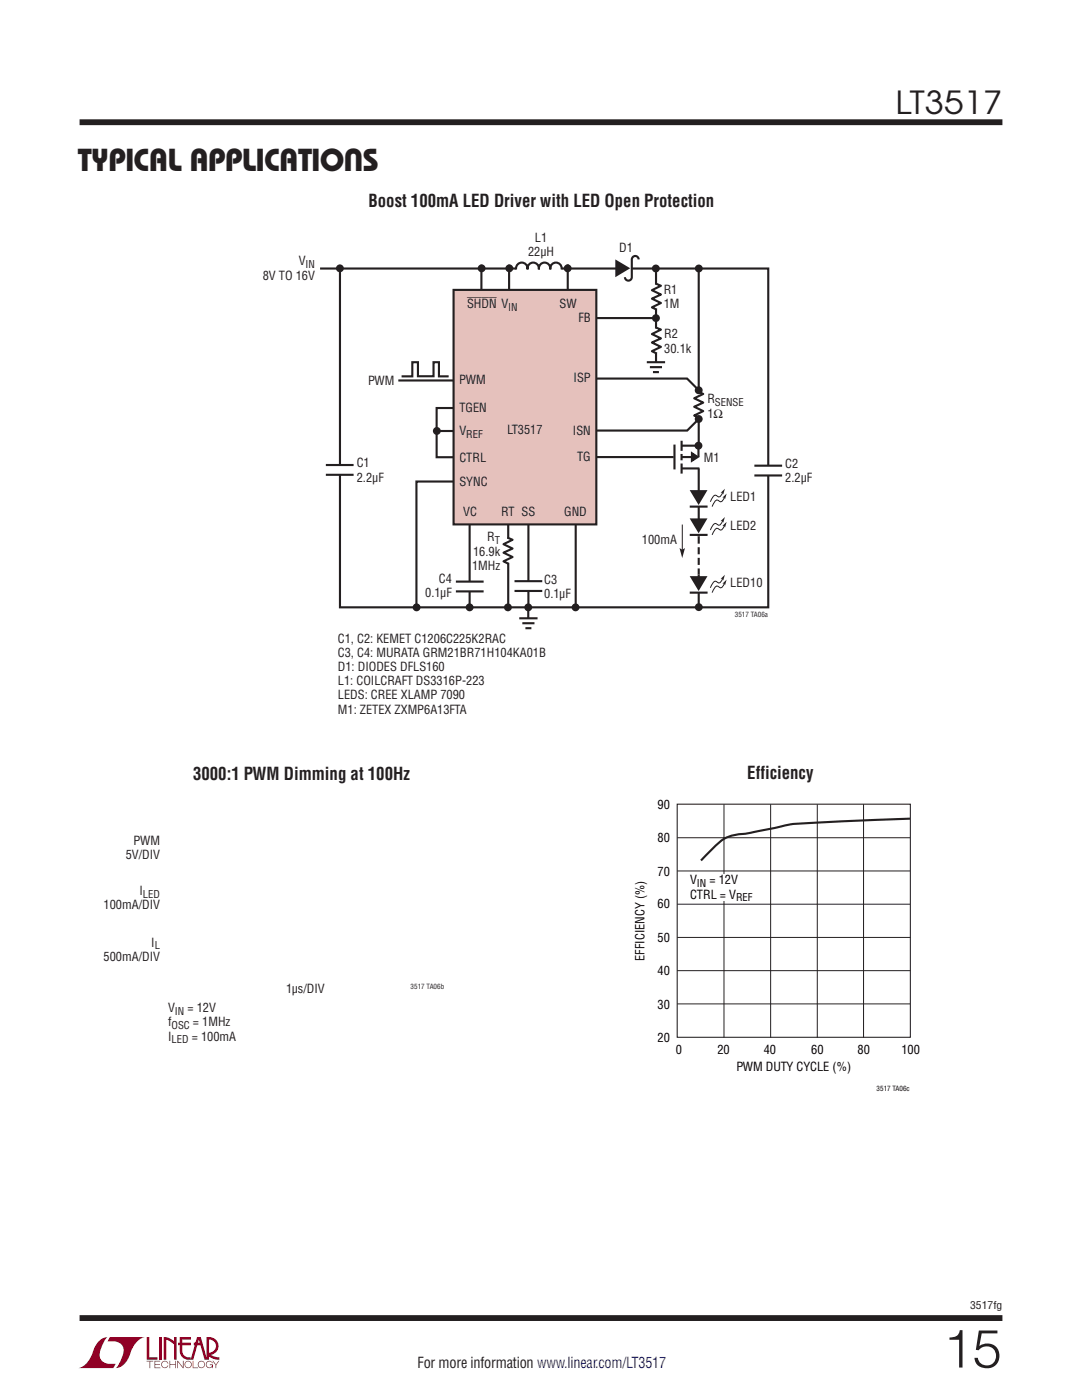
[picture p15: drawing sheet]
<svg xmlns="http://www.w3.org/2000/svg" width="216mm" height="279mm" viewBox="0 0 216 279" stroke-linecap="round" stroke-linejoin="round" font-family="sans-serif">
<defs><g id="words">
<text font-size="10.6" fill="#231f20" x="188.2" y="272.9">15</text>
<g font-size="6.3" fill="#231f20">
<text x="178.7" y="22.8">LT3517</text>
<text x="15.5" y="34.1">TYPICAL APPLICATIONS</text>
</g>
<g font-size="3.5" fill="#231f20">
<text x="73.5" y="41.2">Boost 100mA LED Driver with LED Open Protection</text>
<text x="38.5" y="155.6">3000:1 PWM Dimming at 100Hz</text>
<text x="149.1" y="155.5">Efficiency</text>
</g>
<text font-size="3" fill="#231f20" x="83.3" y="273.1">For more information www.linear.com/LT3517</text>
<g font-size="2.5" fill="#231f20">
<text x="59.6" y="53">V</text>
<text x="105.4" y="51.1">22µH</text>
<text x="106.7" y="48.3">L1</text>
<text x="123.6" y="50.4">D1</text>
<text x="52.4" y="55.8">8V TO 16V</text>
<text x="132.4" y="58.7">R1</text>
<text x="93.2" y="61.6">SHDN V</text>
<text x="111.7" y="61.6">SW</text>
<text x="115.4" y="64.3">FB</text>
<text x="132.4" y="61.6">1M</text>
<text x="132.6" y="67.6">R2</text>
<text x="132.6" y="70.4">30.1k</text>
<text x="73.5" y="76.8">PWM</text>
<text x="91.6" y="76.7">PWM</text>
<text x="114.5" y="76.2">ISP</text>
<text x="91.7" y="82.2">TGEN</text>
<text x="141.2" y="80.5">R</text>
<text x="141.2" y="83.3">1Ω</text>
<text x="91.7" y="86.9">V</text>
<text x="101.2" y="86.5">LT3517</text>
<text x="114.3" y="86.9">ISN</text>
<text x="71.2" y="93.3">C1</text>
<text x="91.7" y="92.2">CTRL</text>
<text x="115.1" y="92.1">TG</text>
<text x="140.4" y="92.2">M1</text>
<text x="156.7" y="93.4">C2</text>
<text x="71.2" y="96.1">2.2µF</text>
<text x="91.7" y="97">SYNC</text>
<text x="145.7" y="100">LED1</text>
<text x="156.7" y="96.2">2.2µF</text>
<text x="92.4" y="102.9">VC</text>
<text x="100" y="102.9">RT SS</text>
<text x="112.6" y="102.9">GND</text>
<text x="145.7" y="105.7">LED2</text>
<text x="94.2" y="113.7">1MHz</text>
<text x="94.4" y="110.9">16.9k</text>
<text x="97.2" y="108.1">R</text>
<text x="128.1" y="108.6">100mA</text>
<text x="84.8" y="119.1">0.1µF</text>
<text x="87.6" y="116.3">C4</text>
<text x="108.6" y="116.5">C3</text>
<text x="108.6" y="119.3">0.1µF</text>
<text x="145.7" y="117.2">LED10</text>
<text x="67.4" y="128.3">C1, C2: KEMET C1206C225K2RAC</text>
<text x="67.4" y="131.1">C3, C4: MURATA GRM21BR71H104KA01B</text>
<text x="67.4" y="133.9">D1: DIODES DFLS160</text>
<text x="67.4" y="136.8">L1: COILCRAFT DS3316P-223</text>
<text x="67.4" y="139.6">LEDS: CREE XLAMP 7090</text>
<text x="67.4" y="142.4">M1: ZETEX ZXMP6A13FTA</text>
<text x="25.1" y="171.5">5V/DIV</text>
<text x="26.7" y="168.7">PWM</text>
<text x="27.8" y="178.7">I</text>
<text x="20.7" y="181.5">100mA/DIV</text>
<text x="20.7" y="191.8">500mA/DIV</text>
<text x="30.2" y="188.9">I</text>
<text x="33.5" y="202">V</text>
<text x="37.4" y="202">= 12V</text>
<text x="57.1" y="198.3">1µs/DIV</text>
<text x="33.5" y="207.7">I</text>
<text x="33.5" y="204.9">f</text>
<text x="38.3" y="207.7">= 100mA</text>
<text x="38.5" y="204.9">= 1MHz</text>
</g>
<g font-size="2.5">
<text x="131.2" y="161.5">90</text>
<text x="131.2" y="168.1">80</text>
<text x="131.2" y="174.7">70</text>
<text x="137.7" y="179.3">CTRL = V</text>
<text x="137.7" y="176.5">V</text>
<text x="141.6" y="176.5">= 12V</text>
<text x="131.2" y="181.2">60</text>
<text x="128.6" y="191.8" transform="rotate(-90 128.6 191.8)">EFFICIENCY (%)</text>
<text x="131.2" y="188">50</text>
<text x="131.2" y="194.6">40</text>
<text x="131.2" y="201.4">30</text>
<text x="131.2" y="207.9">20</text>
<text x="134.8" y="210.3">0</text>
<text x="143.2" y="210.3">20</text>
<text x="146.9" y="213.7">PWM DUTY CYCLE (%)</text>
<text x="152.4" y="210.3">40</text>
<text x="161.9" y="210.3">60</text>
<text x="171.1" y="210.3">80</text>
<text x="179.9" y="210.3">100</text>
</g>
<g font-size="2.1" fill="#231f20">
<text x="61" y="53.5">IN</text>
<text x="101.4" y="62.1">IN</text>
<text x="142.7" y="81">SENSE</text>
<text x="93" y="87.4">REF</text>
<text x="98.7" y="108.6">T</text>
<text x="28.5" y="179.2">LED</text>
<text x="30.9" y="189.5">L</text>
<text x="34.9" y="202.6">IN</text>
<text x="34.2" y="205.4">OSC</text>
<text x="34.2" y="208.2">LED</text>
<text x="193.6" y="261.2">3517fg</text>
</g>
<g font-size="2.1">
<text x="139.1" y="177">IN</text>
<text x="146.9" y="179.9">REF</text>
</g>
<g font-size="1.4" fill="#231f20">
<text x="146.6" y="123.1">3517 TA06a</text>
<text x="81.9" y="197.5">3517 TA06b</text>
</g>
<text font-size="1.4" x="174.9" y="217.8">3517 TA06c</text>
</g></defs>
<g fill="#900126">
<path d="M29.3 266.8h.5v4.1h1.6v.5h-2.1z"/>
<path d="M20 267.4l1-.5h.5h-.1a6.2 6.2 0 0 0-1.5 4 2.58 2.58 0 0 0 3.2 1.3l-.5 .8h-7a4.9 4.9 0 0 0 3.1-3.8l.4-.7z"/>
<path d="M21.9 266.9h7a4.9 4.9 0 0 0-3.1 3.7 3.2 3.2 0 0 1-2.7 2.4h.1a6.2 6.2 0 0 0 1.4-4.1 2.58 2.58 0 0 0-3.1-1.2z"/>
<path d="M31.8 266.8h.5v4.6h-.5z"/>
<path d="M32.7 266.8l1 .2 1 .7v-.9h.5v4.6h-.5v-3.1l-1.5-.9v4h-.5z"/>
<path d="M29.3 271.6h1.3v.1h-.6v1.3h-.2v-1.3h-.5z"/>
<path d="M30.8 271.6h1.2v.1h-1v.5h.9v.2h-.9v.5h1v.1h-1.2z"/>
<path d="M33.8 271.6h.2v.6h1v-.6h.1v1.4h-.1v-.6h-1v.6h-.2z"/>
<path d="M35.4 271.6h.1l1 1.2v-1.2h.1v1.4l-1.1-1.2v1.2h-.1z"/>
<path d="M38.5 271.6h.1v1.3h.9v.1h-1z"/>
<path d="M42.4 271.6h.1l.6 .7 .5-.7h.2l-.7 .8v.6h-.1v-.6z"/>
<path d="M35.9 266.8h2.2v.5h-1.7v.7h1.7v.5h-1.7v1.1a1.32 1.32 0 0 0 1.6 1.3v.5l1.3-4.6h.8l1.1 4.1v-4.1a1.84 1.84 0 0 1 2.3 1.4 1.84 1.84 0 0 1-1.4 2.2l.7 .4 1 .1v.5l-1.2-.2-1.1-.6v-.6a1.34 1.34 0 0 0 1.6-1.2 1.34 1.34 0 0 0-1.4-1.5v4.1h-.9l-.8-2.9h-1.3v-.5h1.2l-.2-.7-1.1 4.1a2.06 2.06 0 0 1-2.7-1.3v-1.6h-.4v-.5h.4z"/>
<path d="M37 271.8a.72 .72 0 0 1 1.2 .1 .72 .72 0 0 1-.4 1.1 .72 .72 0 0 1-1-.7h.2a.59 .59 0 0 0 .8 .5 .59 .59 0 0 0 .2-.9 .59 .59 0 0 0-1 .2v.2h-.2z"/>
<path d="M39.7 271.8a.72 .72 0 0 1 1.1 .1 .72 .72 0 0 1-.4 1.1 .72 .72 0 0 1-.9-.7h.1a.59 .59 0 0 0 .8 .5 .59 .59 0 0 0 .2-.9 .59 .59 0 0 0-1 .2v.2h-.1z"/>
<path d="M41.3 271.8a.72 .72 0 0 1 1.2 .2h-.2a.59 .59 0 0 0-.9-.1 .59 .59 0 0 0 .1 .9 .59 .59 0 0 0 .9-.4h-.5v-.1h.6v.7h-.1v-.3a.73 .73 0 0 1-1.1 .2 .73 .73 0 0 1 0-1.1z"/>
<path d="M32.4 271.8a.71 .71 0 0 1 1.2 .3h-.1a.59 .59 0 0 0-.9-.3 .59 .59 0 0 0-.1 1 .59 .59 0 0 0 .9-.3h.2a.73 .73 0 0 1-1.1 .4 .73 .73 0 0 1-.1-1.1z"/>
</g>
<path d="M15.9 24.4h184.1M15.9 263h184.1" fill="none" stroke="#231f20" stroke-width="1.2" stroke-linecap="butt"/>
<g fill="none" stroke="#231f20" stroke-width=".42">
<path d="M63.9 53.6h89.4v67.6h-85.5v-67.3M130.9 53.6v18.8M139.4 53.6v53.5M79.5 75.9h13.8M87.1 86h4.1M90.5 96.1h-7.4v25M91.2 91.2h43.2M93.4 81.4h-6.3v9.8h4M134.6 88.7v5M136 90.6v1.3M136 88v2M136 88.9h3.5"/>
<path d="M136 93.5h3.6M139.4 88.9v2.3M93.7 103.4v17.5M101.4 102.9v18M105.4 102.9v18M114.9 102.9v18.3M139.4 114.7v6.5"/>
</g>
<path d="M139.4 107.1v7.6" fill="none" stroke="#231f20" stroke-width=".42" stroke-dasharray="1.4 .7" stroke-linecap="butt"/>
<path d="M139.4 88.9v4.6" fill="none" stroke="#fff" stroke-width="1.1" stroke-linecap="butt"/>
<circle cx="139.4" cy="88.9" r=".79" fill="#231f20"/>
<path d="M136 92.5v2M136 91.2h2.3" fill="none" stroke="#231f20" stroke-width=".42"/>
<path d="M138.1 90.5l1 .7-1 .7z" fill="#231f20"/>
<path d="M138.1 90.5l1 .7-1 .7z" fill="none" stroke="#231f20" stroke-width=".49"/>
<path d="M101.4 107.5v4.8" fill="none" stroke="#fff" stroke-width="1.1" stroke-linecap="butt"/>
<path d="M101.3 107.3l1 .4-1.8 .9 1.8 .9-1.8 .8 1.8 .9-1.8 .8 .9 .5" fill="none" stroke="#231f20" stroke-width=".42"/>
<path d="M144.2 98.3l-.5 .8h-.5a.55 .55 0 0 0-.8-.1l-.7 1.1" fill="none" stroke="#231f20" stroke-width=".2"/>
<path d="M143.8 98.4l.8-.8-.3 1.1-.1-.3z" fill="#231f20"/>
<path d="M144.6 99.2l-.6 .9h-.4a.55 .55 0 0 0-.8-.2l-.7 1.2" fill="none" stroke="#231f20" stroke-width=".2"/>
<path d="M144.1 99.3l.9-.8-.3 1.1-.2-.3z" fill="#231f20"/>
<path d="M139.4 98.9v2.2" fill="none" stroke="#fff" stroke-width="1.1" stroke-linecap="butt"/>
<path d="M137.6 97.8h3.6l-1.8 3z" fill="#231f20"/>
<path d="M141.2 101.1h-3.6" fill="none" stroke="#231f20" stroke-width=".42"/>
<g fill="#231f20">
<circle cx="96.1" cy="53.6" r=".79"/>
<circle cx="87.2" cy="86" r=".79"/>
<circle cx="67.8" cy="53.6" r=".79"/>
</g>
<path d="M96.1 52.8v18.7" fill="none" stroke="#231f20" stroke-width=".42"/>
<g fill="#231f20">
<circle cx="101.6" cy="53.6" r=".79"/>
<circle cx="113.3" cy="53.6" r=".79"/>
<circle cx="139.4" cy="121.2" r=".79"/>
<circle cx="130.9" cy="63.5" r=".79"/>
<circle cx="139.4" cy="53.6" r=".79"/>
<circle cx="130.9" cy="53.6" r=".79"/>
</g>
<path d="M144.2 103.9l-.5 .9-.5-.1a.55 .55 0 0 0-.8-.1l-.7 1.2" fill="none" stroke="#231f20" stroke-width=".2"/>
<path d="M143.8 104l.8-.8-.3 1.1-.1-.3z" fill="#231f20"/>
<path d="M144.6 104.9l-.6 .8h-.4a.55 .55 0 0 0-.8-.1l-.7 1.2" fill="none" stroke="#231f20" stroke-width=".2"/>
<path d="M144.1 105l.9-.8-.3 1.1-.2-.3z" fill="#231f20"/>
<path d="M139.4 104.5v2.2" fill="none" stroke="#fff" stroke-width="1.1" stroke-linecap="butt"/>
<path d="M137.6 103.5h3.6l-1.8 2.9z" fill="#231f20"/>
<path d="M141.2 106.7l-3.6 .1" fill="none" stroke="#231f20" stroke-width=".42"/>
<path d="M144.2 115.4l-.5 .9h-.5a.55 .55 0 0 0-.8-.1l-.7 1.1" fill="none" stroke="#231f20" stroke-width=".2"/>
<path d="M143.8 115.5l.8-.8-.3 1.1-.1-.3z" fill="#231f20"/>
<path d="M144.6 116.4l-.6 .9-.4-.1a.55 .55 0 0 0-.8-.1l-.7 1.2" fill="none" stroke="#231f20" stroke-width=".2"/>
<path d="M144.1 116.5l.9-.8-.3 1.1-.2-.3z" fill="#231f20"/>
<path d="M139.4 116v2.2" fill="none" stroke="#fff" stroke-width="1.1" stroke-linecap="butt"/>
<path d="M137.6 115h3.6l-1.8 3z" fill="#231f20"/>
<path d="M130.9 56.6l1 .4-1.8 .9 1.8 .9-1.8 .8 1.8 .9-1.8 .8 1 .5M130.9 65.4l1 .4-1.8 .9 1.8 .8-1.8 .9 1.8 .8-1.8 .9 1 .5M102.7 116h5.5M102.7 117.9h5.5M141.2 118.3h-3.6" fill="none" stroke="#231f20" stroke-width=".42"/>
<path d="M131 56.8v4.8M131 65.6v4.8M105.4 116v1.9" fill="none" stroke="#fff" stroke-width="1.1" stroke-linecap="butt"/>
<g fill="#231f20">
<circle cx="114.8" cy="121.2" r=".79"/>
<circle cx="105.4" cy="121.2" r=".79"/>
<circle cx="101.4" cy="121.2" r=".79"/>
<circle cx="93.7" cy="121.2" r=".79"/>
<circle cx="83.1" cy="121.2" r=".79"/>
</g>
<path d="M101.6 52.8v18.7M113.3 52.8v18.6" fill="none" stroke="#231f20" stroke-width=".42"/>
<path d="M136.1 104.7v5.3" fill="none" stroke="#231f20" stroke-width=".2"/>
<path d="M135.6 109.4l.5 .3 .6-.3-.6 2z" fill="#231f20"/>
<path d="M90.5 57.9h28.5v46.8h-28.5z" fill="#e5c1bc"/>
<path d="M90.5 57.9h28.5v46.8h-28.5zM103 53.8a1.16 1.16 0 0 1 1.1-1.4 1.16 1.16 0 0 1 1.2 1.4 1.15 1.15 0 0 1 1.1-1.4 1.15 1.15 0 0 1 1.1 1.4 1.15 1.15 0 0 1 1.2-1.4 1.15 1.15 0 0 1 1.1 1.4 1.16 1.16 0 0 1 1.1-1.4 1.16 1.16 0 0 1 1.2 1.4M65 92.8h5.6M65 94.8h5.6M150.5 92.9h5.6M150.5 94.9h5.6M91 116.1h5.5M91 118h5.5" fill="none" stroke="#231f20" stroke-width=".42"/>
<path d="M103.1 53.6h8.9M123.8 53.5h2.2M67.8 92.8v2M153.3 93v1.9M93.7 116.1v1.9" fill="none" stroke="#fff" stroke-width="1.1" stroke-linecap="butt"/>
<path d="M122.8 51.8l3 1.7-3 1.8z" fill="#231f20"/>
<path d="M127.4 51.8a.69 .69 0 0 0-.7-.7 .69 .69 0 0 0-.6 .7v3.5a.69 .69 0 0 1-.7 .7 .69 .69 0 0 1-.7-.7M80.1 75.1h2.2v-2.8h1.1v2.8h3.1v-2.8h1.1v2.8h1.9M119.1 75.6h18l2.5 2.5M129.1 72.3h3.6M129.7 73.3h2.4M130.3 74.3h1.2M139.3 78.1l1 .5-1.8 .9 1.8 .9-1.8 .8 1.8 .8-1.8 .9 1 .5M139.6 83.4l-2.5 2.5h-18M103.6 123.4h3.7M104.2 124.4h2.4M104.8 125.4h1.2M105.4 121.6v2.9" fill="none" stroke="#231f20" stroke-width=".42"/>
<path d="M130.9 72.3v2.2M139.4 78.3v4.8M105.4 123.4v2.2" fill="none" stroke="#fff" stroke-width="1.1" stroke-linecap="butt"/>
<g fill="#231f20">
<circle cx="139.4" cy="77.9" r=".79"/>
<circle cx="139.4" cy="83.6" r=".79"/>
</g>
<path d="M119 63.5h11.9" fill="none" stroke="#231f20" stroke-width=".42"/>
<path d="M135.1 160.5h46.5v46.5h-46.5z" fill="none" stroke="#231f20" stroke-width=".21"/>
<path d="M135.1 173.8h46.5M135.1 167.2h46.5M144.5 160.5v46.6M153.8 160.5v46.6M163.1 160.5v46.6M172.3 160.5v46.6M135.1 193.7h46.5M135.1 187.1h46.5M135.1 180.5h46.5M135.1 200.3h46.5" fill="none" stroke="#231f20" stroke-width=".2"/>
<path d="M139.9 174.5h6.6v5.3h-6.6z" fill="#fff"/>
<path d="M181.6 163.4l-20.3 .9a27.1 27.1 0 0 0-7.5 1.1l-4.8 .9a8.4 8.4 0 0 0-6.8 3.1l-2.3 2.3" fill="none" stroke="#231f20" stroke-width=".42"/>
<use href="#words"/>
</svg>
